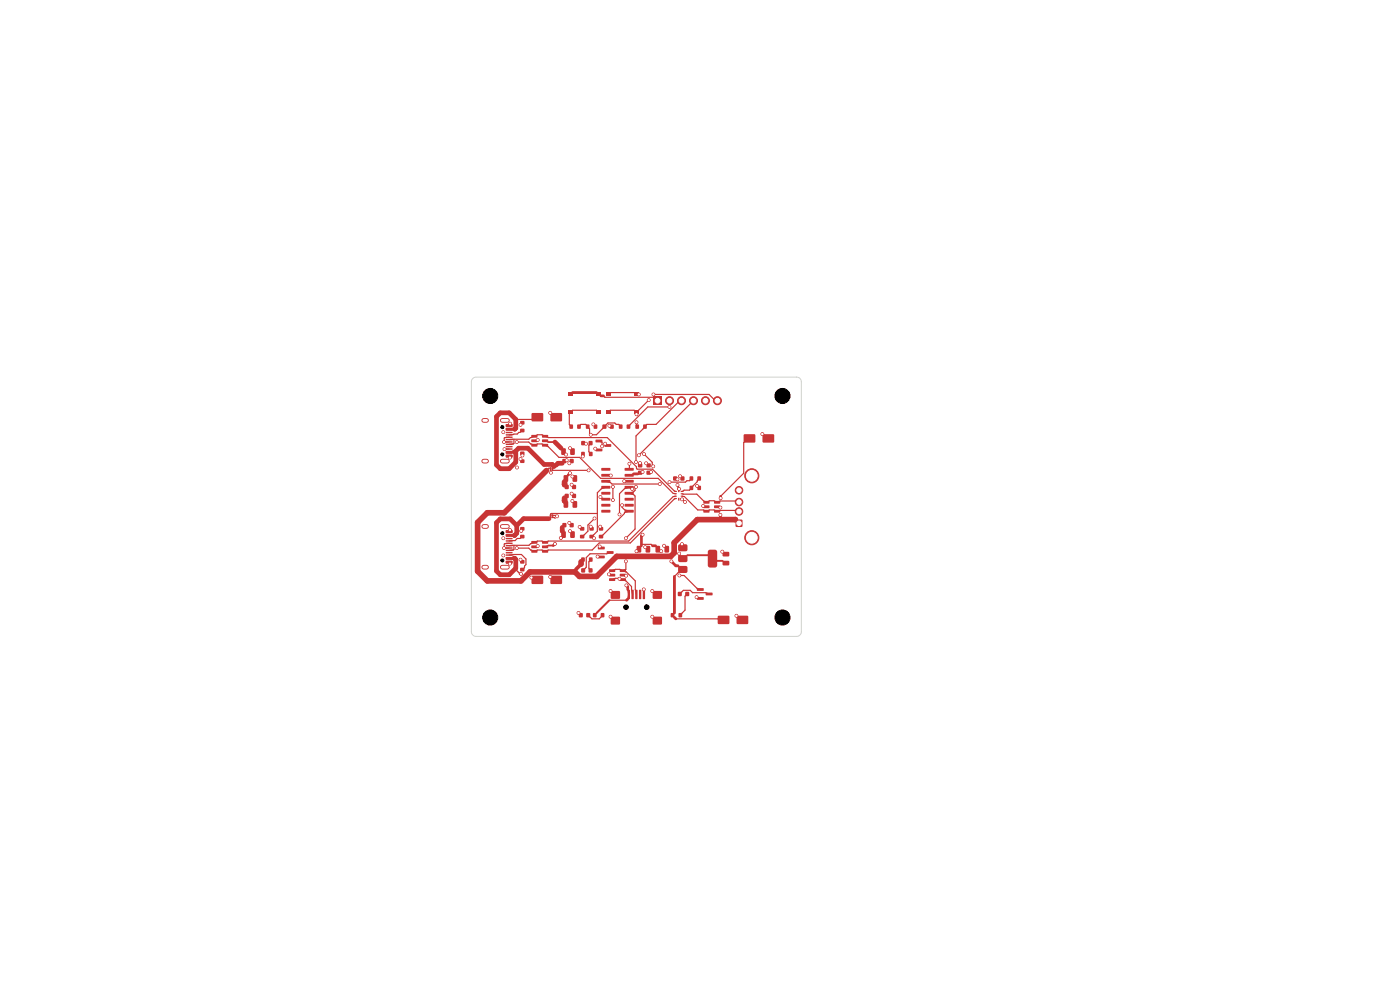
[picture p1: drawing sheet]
<svg xmlns="http://www.w3.org/2000/svg" width="297mm" height="210mm" viewBox="0 0 297 210" stroke-linecap="round" stroke-linejoin="round" font-family="sans-serif">
<g fill="#c83434" stroke="#c83434" stroke-width=".21">
<circle cx="116.8" cy="99.3" r=".11"/>
<circle cx="117.2" cy="99.3" r=".11"/>
<circle cx="116.8" cy="99.7" r=".11"/>
<circle cx="117.2" cy="99.7" r=".11"/>
</g>
<g fill="#c83434">
<path d="M119.1 95.1h.7l.2 .1 .1 1.1-.2 .2h-.6l-.2-.1z"/>
<path d="M121 95.1h.7l.2 .1 .1 1.1-.2 .2h-.6l-.2-.1z"/>
<path d="M143.9 115.6l.3-.1h1.5l.2 .3-.1 1-.3 .2-1.5-.1-.1-.3z"/>
<path d="M143.9 117.9l.3-.1h1.5l.2 .3-.1 1-.3 .2-1.5-.1-.1-.3z"/>
<path d="M150.3 116.7l.2-.1h1.1l.5 .3v3l-.2 .4-1.4 .1-.3-.3-.1-3z"/>
<path d="M143.9 120.2l.3-.1h1.5l.2 .3-.1 1-.3 .2-1.5-.1-.1-.3z"/>
<path d="M142.8 101.1h.8v.8h-.8z"/>
<path d="M144.4 101.1h.8v.8h-.8z"/>
<path d="M124.3 90.1h.7v.8h-.7z"/>
<path d="M126 90.1h.7v.8h-.7z"/>
<path d="M131.3 90.1h.7v.8h-.7z"/>
<path d="M133 90.1h.7v.8h-.7z"/>
<path d="M110.4 97.5h.8v.7h-.8z"/>
<path d="M110.4 95.8h.8v.7h-.8z"/>
<path d="M147.9 124.8h1.3l.1 .5h-1.4z"/>
<path d="M147.9 126.7h1.3l.1 .5h-1.4z"/>
<path d="M149.7 125.7h1.4l.1 .5-1.4 .1z"/>
<path d="M156.1 110.3h1.4v1.4h-1.4z"/>
</g>
<g fill="#c83434" stroke="#c83434" stroke-width=".21">
<circle cx="156.8" cy="108.5" r=".8"/>
<circle cx="156.8" cy="106.5" r=".8"/>
<circle cx="156.8" cy="104" r=".8"/>
<circle cx="159.5" cy="114.1" r="1.5"/>
<circle cx="159.5" cy="100.9" r="1.5"/>
</g>
<g fill="#c83434">
<path d="M135.1 115.8h.7l.2 .1v1.1l-.1 .2h-.6l-.2-.1z"/>
<path d="M137 115.8h.7l.2 .1v1.1l-.1 .2h-.6l-.2-.1z"/>
<path d="M119.1 112.7h.7l.2 .1 .1 1.1-.2 .2h-.6l-.2-.1z"/>
<path d="M121 112.7h.7l.2 .1 .1 1.1-.2 .2h-.6l-.2-.1z"/>
<path d="M135.4 99.9h.8v.8h-.8z"/>
<path d="M135.4 98.3h.8v.8h-.8z"/>
<path d="M123.3 118.3h.7v.8h-.7z"/>
<path d="M125 118.3h.7v.8h-.7z"/>
<path d="M146.3 103.1h.7v.8h-.7z"/>
<path d="M148 103.1h.7v.8h-.7z"/>
<path d="M139.1 115.8h.7l.2 .1 .1 1.1-.2 .2h-.6l-.2-.1z"/>
<path d="M141 115.8h.7l.2 .1 .1 1.1-.2 .2h-.6l-.2-.1z"/>
<path d="M146.3 101.1h.7v.8h-.7z"/>
<path d="M148 101.1h.7v.8h-.7z"/>
<path d="M149.2 106.3h1.2l.1 .5h-1.2z"/>
<path d="M149.2 107.2h1.2l.1 .5-1.2 .1z"/>
<path d="M149.2 108.2h1.2l.1 .5h-1.2z"/>
<path d="M151.5 108.2h1.2l.1 .5h-1.2z"/>
<path d="M151.5 107.2h1.2l.1 .5-1.2 .1z"/>
<path d="M151.5 106.3h1.2l.1 .5h-1.2z"/>
<path d="M107.3 90h1.3l.1 .5h-1.3z"/>
<path d="M107.3 90.8h1.3l.1 .5h-1.3z"/>
<path d="M107.3 92.1h1.4v.2l-1.3 .1z"/>
<path d="M107.3 93.1h1.4v.2l-1.3 .1z"/>
<path d="M107.3 93.6h1.4v.2l-1.3 .1z"/>
<path d="M107.3 94.6h1.4v.2l-1.3 .1z"/>
<path d="M107.3 95.7h1.3l.1 .5h-1.3z"/>
<path d="M107.3 96.5h1.3l.1 .5h-1.3z"/>
<path d="M107.3 95.1h1.4v.2l-1.3 .1z"/>
<path d="M107.3 94.1h1.4v.2l-1.3 .1z"/>
<path d="M107.3 92.6h1.4v.2l-1.3 .1z"/>
<path d="M107.3 91.6h1.4v.2l-1.3 .1z"/>
</g>
<path d="M102.6 89.2h.6M102.6 97.8h.6M106.6 89.2h1.1M106.6 97.8h1.1" fill="none" stroke="#c83434" stroke-width="1"/>
<path d="M138.6 84.2h1.7v1.7h-1.7z" fill="#c83434"/>
<g fill="#c83434" stroke="#c83434" stroke-width=".21">
<circle cx="142" cy="85" r=".85"/>
<circle cx="144.6" cy="85" r=".85"/>
<circle cx="147.1" cy="85" r=".85"/>
<circle cx="149.7" cy="85" r=".85"/>
<circle cx="152.2" cy="85" r=".85"/>
</g>
<g fill="#c83434">
<path d="M112.8 122.2h2.4v1.6h-2.4z"/>
<path d="M116.8 122.2h2.4v1.6h-2.4z"/>
<path d="M123.3 95.9h.7v.8h-.7z"/>
<path d="M125 95.9h.7v.8h-.7z"/>
</g>
<g fill="#c83434" stroke="#c83434" stroke-width=".21">
<circle cx="117.2" cy="109.7" r=".11"/>
<circle cx="116.8" cy="109.7" r=".11"/>
<circle cx="117.2" cy="109.3" r=".11"/>
<circle cx="116.8" cy="109.3" r=".11"/>
</g>
<g fill="#c83434">
<path d="M107.3 112.5h1.3l.1 .5h-1.3z"/>
<path d="M107.3 113.3h1.3l.1 .5h-1.3z"/>
<path d="M107.3 114.6h1.4v.2l-1.3 .1z"/>
<path d="M107.3 115.6h1.4v.2l-1.3 .1z"/>
<path d="M107.3 116.1h1.4v.2l-1.3 .1z"/>
<path d="M107.3 117.1h1.4v.2l-1.3 .1z"/>
<path d="M107.3 118.2h1.3l.1 .5h-1.3z"/>
<path d="M107.3 119h1.3l.1 .5h-1.3z"/>
<path d="M107.3 117.6h1.4v.2l-1.3 .1z"/>
<path d="M107.3 116.6h1.4v.2l-1.3 .1z"/>
<path d="M107.3 115.1h1.4v.2l-1.3 .1z"/>
<path d="M107.3 114.1h1.4v.2l-1.3 .1z"/>
</g>
<path d="M102.6 111.7h.6M106.6 111.7h1.1M102.6 120.3h.6M106.6 120.3h1.1" fill="none" stroke="#c83434" stroke-width="1"/>
<g fill="#c83434">
<path d="M112.7 114.8h1.2l.1 .5h-1.2z"/>
<path d="M112.7 115.7h1.2l.1 .5-1.2 .1z"/>
<path d="M112.7 116.7h1.2l.1 .5h-1.2z"/>
<path d="M115 116.7h1.2l.1 .5h-1.2z"/>
<path d="M115 115.7h1.2l.1 .5-1.2 .1z"/>
<path d="M115 114.8h1.2l.1 .5h-1.2z"/>
<path d="M125.8 130.1h.7v.8h-.7z"/>
<path d="M127.5 130.1h.7v.8h-.7z"/>
<path d="M119.3 111h.8v.8h-.8z"/>
<path d="M120.9 111h.8v.8h-.8z"/>
<path d="M152.3 130.7h2.4v1.6h-2.4z"/>
<path d="M156.3 130.7h2.4v1.6h-2.4z"/>
<path d="M133.2 125.1l.4 .1v1.8l-.1 .1-.3-.1z"/>
<path d="M134 125.1l.4 .1v1.8l-.1 .1-.4-.1z"/>
<path d="M134.8 125.1l.4 .1v1.8l-.1 .1-.4-.1z"/>
<path d="M135.6 125.1l.4 .1v1.8l-.1 .1-.4-.1z"/>
<path d="M136.4 125.1l.4 .1v1.8l-.1 .1-.4-.1z"/>
<path d="M129.6 125.4h1.9v1.6h-1.9z"/>
<path d="M129.6 130.9h1.9v1.5h-1.9z"/>
<path d="M138.5 125.4h1.9v1.6h-1.9z"/>
<path d="M138.5 130.9h1.9v1.5h-1.9z"/>
<path d="M125.1 113.5h.8v.7h-.8z"/>
<path d="M125.1 111.8h.8v.7h-.8z"/>
<path d="M112.7 92.3h1.2l.1 .5h-1.2z"/>
<path d="M112.7 93.2h1.2l.1 .5-1.2 .1z"/>
<path d="M112.7 94.2h1.2l.1 .5h-1.2z"/>
<path d="M115 94.2h1.2l.1 .5h-1.2z"/>
<path d="M115 93.2h1.2l.1 .5-1.2 .1z"/>
<path d="M115 92.3h1.2l.1 .5h-1.2z"/>
<path d="M120.8 90.1h.7v.8h-.7z"/>
<path d="M122.5 90.1h.7v.8h-.7z"/>
<path d="M123.3 120.6h.8v.8h-.8z"/>
<path d="M124.9 120.6h.8v.8h-.8z"/>
<path d="M126.4 93.3h1.3l.1 .5h-1.4z"/>
<path d="M126.4 95.2h1.3l.1 .5h-1.4z"/>
<path d="M128.2 94.2h1.4l.1 .5-1.4 .1z"/>
<path d="M157.8 92.2h2.4v1.6h-2.4z"/>
<path d="M161.8 92.2h2.4v1.6h-2.4z"/>
<path d="M127.6 99.3h1.8l.1 .5h-1.9z"/>
<path d="M127.6 100.6l1.8-.1 .1 .5-1.9 .1z"/>
<path d="M127.6 101.8h1.8l.1 .5-1.9 .1z"/>
<path d="M127.6 103.1h1.8l.1 .5-1.9 .1z"/>
<path d="M127.6 104.4l1.8-.1 .1 .5-1.9 .1z"/>
<path d="M127.6 105.6h1.8l.1 .5-1.9 .1z"/>
<path d="M127.6 106.9h1.8l.1 .5-1.9 .1z"/>
<path d="M127.6 108.2h1.8l.1 .5h-1.9z"/>
<path d="M132.5 108.2h1.9v.5h-1.8z"/>
<path d="M132.5 106.9h1.9v.5l-1.8 .1z"/>
<path d="M132.5 105.6h1.9v.5l-1.8 .1z"/>
<path d="M132.5 104.4l1.9-.1v.5l-1.8 .1z"/>
<path d="M132.5 103.1h1.9v.5l-1.8 .1z"/>
<path d="M132.5 101.8h1.9v.5l-1.8 .1z"/>
<path d="M132.5 100.6l1.9-.1v.5l-1.8 .1z"/>
<path d="M132.5 99.3h1.9v.5h-1.8z"/>
<path d="M123.1 113.5h.8v.7h-.8z"/>
<path d="M123.1 111.8h.8v.7h-.8z"/>
<path d="M119.3 97.4h.8v.8h-.8z"/>
<path d="M120.9 97.4h.8v.8h-.8z"/>
<path d="M110.4 113.5h.8v.7h-.8z"/>
<path d="M110.4 111.8h.8v.7h-.8z"/>
<path d="M110.4 120.5h.8v.7h-.8z"/>
<path d="M110.4 118.8h.8v.7h-.8z"/>
<path d="M123.3 93.6h.8v.8h-.8z"/>
<path d="M124.9 93.6h.8v.8h-.8z"/>
<path d="M122.8 130.1h.8v.8h-.8z"/>
<path d="M124.4 130.1h.8v.8h-.8z"/>
<path d="M143.1 104.1h.5v.2l-.5 .1z"/>
<path d="M143.1 104.7h.5v.1h-.5z"/>
<path d="M143.1 105.2h.5v.1h-.5z"/>
<path d="M143.1 105.6h.5v.2l-.5 .1z"/>
<path d="M143.9 105.6h.2v.6h-.2z"/>
<path d="M144.4 105.6h.5v.2l-.5 .1z"/>
<path d="M144.4 105.2h.5v.1h-.5z"/>
<path d="M144.4 104.7h.5v.1h-.5z"/>
<path d="M144.4 104.1h.5v.2l-.5 .1z"/>
<path d="M143.9 103.8h.2v.6h-.2z"/>
<path d="M153.3 119h1.3l.1 .2v.6l-.2 .2-1.1-.1-.1-.2z"/>
<path d="M153.3 117.1h1.3l.1 .2v.6l-.2 .2-1.1-.1-.1-.2z"/>
<path d="M127.1 113.5h.8v.7h-.8z"/>
<path d="M127.1 111.8h.8v.7h-.8z"/>
<path d="M137.2 99.9h.8v.8h-.8z"/>
<path d="M137.2 98.3h.8v.8h-.8z"/>
<path d="M143.8 125.6h.8v.8h-.8z"/>
<path d="M145.4 125.6h.8v.8h-.8z"/>
<path d="M128.5 83.3h1v.7h-1z"/>
<path d="M134.5 83.3h1v.7h-1z"/>
<path d="M128.5 87h1v.8h-1z"/>
<path d="M134.5 87h1v.8h-1z"/>
<path d="M119.8 104.8h.8v.8h-.8z"/>
<path d="M121.4 104.8h.8v.8h-.8z"/>
<path d="M142.3 130.1h.7v.8h-.7z"/>
<path d="M144 130.1h.7v.8h-.7z"/>
<path d="M119.6 106.3h.7l.2 .1v1.1l-.1 .2h-.6l-.2-.1z"/>
<path d="M121.5 106.3h.7l.2 .1v1.1l-.1 .2h-.6l-.2-.1z"/>
<path d="M119.8 102.9h.8v.8h-.8z"/>
<path d="M121.4 102.9h.8v.8h-.8z"/>
<path d="M126.9 116h1.3l.1 .5h-1.4z"/>
<path d="M126.9 117.9h1.3l.1 .5h-1.4z"/>
<path d="M128.7 116.9h1.4l.1 .5-1.4 .1z"/>
<path d="M112.8 87.7h2.4v1.6h-2.4z"/>
<path d="M116.8 87.7h2.4v1.6h-2.4z"/>
<path d="M119.6 100.8h.7l.2 .1v1.1l-.1 .2h-.6l-.2-.1z"/>
<path d="M121.5 100.8h.7l.2 .1v1.1l-.1 .2h-.6l-.2-.1z"/>
<path d="M120.5 83.3h1v.7h-1z"/>
<path d="M126.5 83.3h1v.7h-1z"/>
<path d="M120.5 87h1v.8h-1z"/>
<path d="M126.5 87h1v.8h-1z"/>
<path d="M134.8 90.1h.7v.8h-.7z"/>
<path d="M136.5 90.1h.7v.8h-.7z"/>
<path d="M129.2 120.8h1.2l.1 .5h-1.2z"/>
<path d="M129.2 121.7h1.2l.1 .5-1.2 .1z"/>
<path d="M129.2 122.7h1.2l.1 .5h-1.2z"/>
<path d="M131.5 122.7h1.2l.1 .5h-1.2z"/>
<path d="M131.5 121.7h1.2l.1 .5-1.2 .1z"/>
<path d="M131.5 120.8h1.2l.1 .5h-1.2z"/>
<path d="M110.4 91h.8v.7h-.8z"/>
<path d="M110.4 89.3h.8v.7h-.8z"/>
<path d="M127.8 90.1h.8v.8h-.8z"/>
<path d="M129.4 90.1h.8v.8h-.8z"/>
</g>
<g fill="#c83434" stroke="#c83434" stroke-width=".21">
<circle cx="152.9" cy="105.7" r=".3"/>
<circle cx="152.8" cy="109.2" r=".3"/>
<circle cx="120.9" cy="100.4" r=".3"/>
<circle cx="152.8" cy="107.7" r=".3"/>
<circle cx="123.6" cy="96.8" r=".3"/>
<circle cx="120.2" cy="97.6" r=".3"/>
<circle cx="120.1" cy="96.4" r=".3"/>
<circle cx="108.2" cy="97.1" r=".3"/>
<circle cx="110.8" cy="96.6" r=".3"/>
<circle cx="132.4" cy="102.1" r=".3"/>
<circle cx="106.8" cy="114.2" r=".3"/>
<circle cx="121.4" cy="106.3" r=".3"/>
<circle cx="108.2" cy="89.9" r=".3"/>
<circle cx="125.3" cy="111.7" r=".3"/>
<circle cx="156.2" cy="130.6" r=".3"/>
<circle cx="136.6" cy="125" r=".3"/>
<circle cx="108.2" cy="112.4" r=".3"/>
<circle cx="147.9" cy="103.1" r=".3"/>
<circle cx="140.9" cy="115.8" r=".3"/>
<circle cx="129.3" cy="90.3" r=".3"/>
<circle cx="118.2" cy="109.5" r=".3"/>
<circle cx="127.3" cy="111.7" r=".3"/>
<circle cx="121.3" cy="102.8" r=".3"/>
<circle cx="126.8" cy="118.1" r=".3"/>
<circle cx="106.8" cy="117.8" r=".3"/>
<circle cx="110.6" cy="112.6" r=".3"/>
<circle cx="147.8" cy="126.7" r=".3"/>
<circle cx="108.2" cy="119.6" r=".3"/>
<circle cx="116.7" cy="122.4" r=".3"/>
<circle cx="120.8" cy="110.9" r=".3"/>
<circle cx="110.4" cy="90.1" r=".3"/>
<circle cx="129.5" cy="125.4" r=".3"/>
<circle cx="122.7" cy="130" r=".3"/>
<circle cx="138.4" cy="130.8" r=".3"/>
<circle cx="138.4" cy="125.4" r=".3"/>
<circle cx="120.9" cy="95.1" r=".3"/>
<circle cx="109.7" cy="99.2" r=".3"/>
<circle cx="116.9" cy="100.3" r=".3"/>
<circle cx="129.2" cy="121.8" r=".3"/>
<circle cx="144.3" cy="101" r=".3"/>
<circle cx="135.8" cy="98.2" r=".3"/>
<circle cx="161.7" cy="92.1" r=".3"/>
<circle cx="125.9" cy="90" r=".3"/>
<circle cx="149.2" cy="107.3" r=".3"/>
<circle cx="144.7" cy="105.9" r=".3"/>
<circle cx="126.3" cy="95.2" r=".3"/>
<circle cx="153.2" cy="117" r=".3"/>
<circle cx="145.3" cy="106.5" r=".3"/>
<circle cx="120.8" cy="98.3" r=".3"/>
<circle cx="144.7" cy="115.4" r=".3"/>
<circle cx="116.7" cy="87.6" r=".3"/>
<circle cx="106.8" cy="91.7" r=".3"/>
<circle cx="120.9" cy="112.7" r=".3"/>
<circle cx="129.5" cy="130.8" r=".3"/>
<circle cx="136.9" cy="116.1" r=".3"/>
<circle cx="123" cy="111.8" r=".3"/>
<circle cx="114.1" cy="93.3" r=".3"/>
<circle cx="121.3" cy="104.7" r=".3"/>
<circle cx="114.1" cy="115.8" r=".3"/>
<circle cx="137.1" cy="98.3" r=".3"/>
<circle cx="110.4" cy="118.7" r=".3"/>
<circle cx="121.4" cy="101.1" r=".3"/>
<circle cx="124.9" cy="99.8" r=".3"/>
<circle cx="132" cy="107.2" r=".3"/>
<circle cx="127.7" cy="94.7" r=".3"/>
<circle cx="143.7" cy="102.9" r=".3"/>
<circle cx="144.1" cy="117.4" r=".3"/>
<circle cx="144.1" cy="103.7" r=".3"/>
<circle cx="143.7" cy="101.7" r=".3"/>
<circle cx="135" cy="116.9" r=".3"/>
<circle cx="142.4" cy="119.1" r=".3"/>
<circle cx="136.3" cy="100.1" r=".3"/>
<circle cx="136.3" cy="113.4" r=".3"/>
<circle cx="140.3" cy="116.9" r=".3"/>
<circle cx="132.9" cy="124.2" r=".3"/>
<circle cx="132.8" cy="122.1" r=".3"/>
<circle cx="127.4" cy="105.4" r=".3"/>
<circle cx="125.3" cy="92.2" r=".3"/>
<circle cx="142" cy="86.3" r=".3"/>
<circle cx="110.4" cy="97.4" r=".3"/>
<circle cx="107" cy="95.3" r=".3"/>
<circle cx="126.1" cy="110" r=".3"/>
<circle cx="144.1" cy="122.1" r=".3"/>
<circle cx="130" cy="106.1" r=".3"/>
<circle cx="129.6" cy="100.9" r=".3"/>
<circle cx="130" cy="103.3" r=".3"/>
<circle cx="119" cy="114.1" r=".3"/>
<circle cx="110.5" cy="121.7" r=".3"/>
<circle cx="112.7" cy="122.5" r=".3"/>
<circle cx="117.7" cy="115.4" r=".3"/>
<circle cx="140" cy="102.7" r=".3"/>
<circle cx="142" cy="102.3" r=".3"/>
<circle cx="109.6" cy="93.8" r=".3"/>
<circle cx="106.9" cy="93.8" r=".3"/>
<circle cx="134.9" cy="103.3" r=".3"/>
<circle cx="134.9" cy="98" r=".3"/>
<circle cx="132.8" cy="114.2" r=".3"/>
<circle cx="132.8" cy="119.1" r=".3"/>
<circle cx="134.1" cy="103.7" r=".3"/>
<circle cx="131.4" cy="109.1" r=".3"/>
<circle cx="135.5" cy="96.6" r=".3"/>
<circle cx="131.4" cy="122.8" r=".3"/>
<circle cx="135" cy="89.6" r=".3"/>
<circle cx="135" cy="87.9" r=".3"/>
<circle cx="137.6" cy="84.9" r=".3"/>
<circle cx="138.6" cy="83.7" r=".3"/>
<circle cx="127.2" cy="115.9" r=".3"/>
<circle cx="126" cy="114.2" r=".3"/>
<circle cx="109.6" cy="116.3" r=".3"/>
<circle cx="106.9" cy="116.3" r=".3"/>
<circle cx="124.3" cy="94.1" r=".3"/>
<circle cx="128.4" cy="94.1" r=".3"/>
<circle cx="138.6" cy="98.9" r=".3"/>
<circle cx="136.6" cy="96.3" r=".3"/>
<circle cx="133.5" cy="98.4" r=".3"/>
<circle cx="135.5" cy="83.7" r=".3"/>
<circle cx="138.1" cy="100.1" r=".3"/>
</g>
<g fill="none" stroke="#c83434" stroke-width=".58">
<path d="M108.7 91h.5M108.7 95.9h.5M120 96.4h.1M120.2 97.6h.1M127.5 84h.5M117.7 115.4l-.3 .3M120.9 100.4l-.4 .4M135 116.9h.1M136.3 100.1h.1M138.4 115.8h.7M140.1 116.9h.2M142.4 119.1l1 .9"/>
<path d="M152.8 107.7h.1M152.9 105.3v.4"/>
</g>
<path d="M115.9 99.8l-8.9 9h-3.6l-2.1 2v10.4l2.1 2h7.1l1.9-1.9h9.6l.9 1h3.7l4.2-4.3h11.5l.7-.7v-2.2l4.9-4.9h8.1M119.8 102.2v.6M119.8 105.7v.6M123.3 119.2v.5" fill="none" stroke="#c83434" stroke-width="1.2"/>
<g fill="none" stroke="#c83434" stroke-width=".25">
<path d="M108 96.8l.2 .3zM108 93.3l4.2-.1 .3-.4 1.5-.6h1l1.3 .6h12.5l6.2 6.2 .2 .5h3.2l4.6 4.6 .3 .2M108 95.3h-1M108 92.8h-.9l-.1 1M108 93.8h-1.1M108.2 89.9l-.2 .4M108.7 91l-.7 .1M108.7 95.9l-.7 .1M109 93.2v.9l-1 .2M109.6 93.8h2.6l.4 .4 .8 .3a2.69 2.69 0 0 1 2.9 .3l2.3 2.2h4.4l4.4 4.5h12.2l3.2 3.2 .5 .1M110.4 97.4l.4 .4M110.8 89.7l-.4 .4"/>
<path d="M110.8 96.2v.4M110.8 91.3l-1.1 .8-1.7 .2M114 88.5l-1.2 .5h-2.9M114.1 93.3l-.7 .2M115.6 93.5l.7 .3M116.7 99.3h-.3l-.5 .5M116.7 87.6l1.3 .9zM116.8 99.8l.1 .5M117.2 99.7l7.7 .1M117.3 99.2l-.1 .1M119 95.1l1 1.3M120.2 97.6l-.5 .2-.4 .5"/>
<path d="M120.9 95.1l.5 .7zM121.3 97.8l-.5 .5M121.5 83.3l-.5 .3M122.8 90.5l.4-.5h1.1l.8 1v1l.2 .2h1.2l2.5-2.5h1.4l.3 .3h.6l.4 .5M123.7 96.3l-.1 .5M123.7 94l.6 .1M125.3 94l-.4 .5v1.3l.4 .5M125.9 90l.4 .5M126.3 95.2l.8 .3M126.5 83.3l1 .7M127 87.4l-.5-.4h-5l-.7 .7v2.3l.4 .5M127.1 93.6l.6 .2v.9"/>
<path d="M128.3 84.3h10.3l.9 .7M128.4 94.1l.5 .4M129 87.4l.5-.4h5l.5 .4M129 83.6l.5-.3h5l.5 .3 .5 .1M129.3 90.3l.5 .2M133.5 98.4v1.2M135 87.4v.5M135 89.6l.2 .9M135.8 98.2v.5M136.6 96.3l1.8 1.8v.6l.2 .2M137.1 98.3l.5 .4M137.6 84.9l-2.6 2.5"/>
<path d="M138.6 83.7h11.8l1 1 .8 .3M142 86.3h-4.6l-4.1 4.2M144.6 85l-.8 .4-4.6 4.6h-2l-2.3 2.5v5.5M147.1 85l-11.6 11.6M159 93l-1.2 .9v6.5l-4.9 4.9M161.7 92.1l1.3 .9zM108 119.3l.2 .3zM108 113.6h.7M108 115.3h-.9l-.1 1M108 116.3h-1.1M108 117.8l2.6-.2 1 1v1.2l-.3 .3v.3l-.5 .4M108.2 112.4l-.2 .4z"/>
<path d="M108.7 118.4l-.7 .1M109 115.7v.9l-1 .2M110.4 118.7l.4 .5M110.8 112.2l-.2 .4M110.8 113.8l-.5 .4h-.6l-.4 .5-1.3 .1M114.1 115.8l-.7 .2M116.3 115.7l-.7 .3M116.8 109.7l-.1 .1M117.2 109.7l.1 .1M117.3 109.3h.7l.2 .2M117.6 109.8l.2 .2M119.3 112.7l.2 .7-.5 .7"/>
<path d="M119.7 111.4l-.4 .5M119.8 106.3l.3 .7M119.8 102.8l.4 .5M120.2 105.2l-.4 .5M120.5 100.8l-.7 1.4M120.8 110.9l.5 .5M120.9 112.7l.5 .7zM121.3 104.7l.5 .5M121.3 102.8l.5 .5M121.4 101.1l.6 .4zM121.4 106.3l.6 .7zM123 111.8l.5 .4"/>
<path d="M123.7 118.7l-.4 .5M125.3 111.7l.2 .5M125.3 118.7l-.4 .5v1.3l.4 .5M126.1 110l-1.4 1.4v1.3l-1.2 1.1M126.7 108.9h-9.8l-.1 .3M126.8 118.1l.8 .1M127.2 115.9l.4 .4M127.3 111.7l.2 .5M127.4 105.4l.2 .2 .9 .3M128.5 100.8l1.1 .1M128.5 102.1l1 .3 .3 .3h10.2M128.5 103.4l-.9 .3-.9 .8v8.2l-1.2 1.1 .5 .4"/>
<path d="M129.4 117.2l-.7 .3h-3.5l-.8 .8v2l-.7 .7M130 103.3v2.8M132 107.2v.4l.5 .5 1 .3-1 .3v.2l-5 4.9M132.4 102.1h1.1M132.8 119.1v1.7l-.7 .3M134.1 103.7l-.6-.3-1 .3-1.1 1v4.4M134.4 100.5l-.9 .3M134.9 103.3l-.2 .2v.5l-.3 .3-.9 .3 .9 .3 .3 .3v7l-1.9 2M136.1 115.5h2M136.1 115.8l-1 1.1M136.3 100.1l-1 .4M136.9 116.1l.5 .4"/>
<path d="M138.1 100.1l-.5 .2M139.1 115.8l.4 .7 .6 .4M140.9 115.8l.5 .7M143.2 101.5l.5 .2M143.3 105.3h-.5l-9.4 9.5h-17.1l-.7 .3a2.82 2.82 0 0 0-2.9 .2l-.5 .4-4.2 .1M143.3 105.8l-.3 .1-9.3 9.3h-6.6l-1.5 1.5h-9.3l-.7 .3-.6-.3h-1l-.6 .3-.8-.3-.4-.4h-2.6M143.9 103.8l.1 .3 .1-.3M144.1 117.8l.7 .7 1-.7M144.3 101l.5 .5M144.7 105.8l-.3 .1h.3M144.7 115.4l.1 .8zM144.7 104.8h3.1l1.4 1.4 .7 .4 .6-.4h1l.6 .4 .7-.3h3.2l.8 .2"/>
<path d="M144.7 105.3h.5l2.8 2.9h1.2l.7 .3 .6-.3h1l.6 .3 .7-.2h3.2l.8 .2M144.9 106.1l.4 .4M146.7 101.5l-.4 .5h-.6l-.3 .3h-3.4M147.9 103.1l.4 .4M148.3 101.5l-.4 .7-1.6 1.8h-1.2l-.4 .3M149.2 107.3l.7 .2zM150.2 117.8l.9 .7 1 .5M152.1 107.5l.7 .2M153.2 117l.8 .6M153.3 119l.7 .5M156 110.2l.8 .8M112.8 122.5l1.2 .5"/>
<path d="M116.7 122.4l1.3 .6zM122.7 130l.5 .5M124.8 130.5l.8 .8h1.5l.7-.8M126.6 130l-.4 .5M129.2 121.8l.7 .2zM129.3 127.3h3.6M129.5 130.8l1 .9zM129.5 125.4l1 .8zM129.9 121.1l.6-.3h1l.6 .3M131.4 122.8a3.6 3.6 0 0 1 2.6 1.6l.2 1.7M131.4 122.7h-.9l-.6 .3M132.1 122l.7 .1"/>
<path d="M132.1 121.1l.8 .2 1.9 1.9v1.9l.2 1M133.2 125.1l.2 1-.2 1M136.6 125v1.1M138.4 125.4l1 .8M138.4 130.8l1 .9M143.1 130l-.4 .5 .4 .5M143.4 131.3h8.9l1.2 .2M143.8 120l1 .8-1.7 1.5M144.1 122.1h1l2.7 2.7 .8 .3M144.2 126l.8-.8h1.4l.5 .5h2.8l.7 .3M145.8 126l-.5 .5v2.9l-1 1.1M147.8 126.7l.8 .3"/>
<path d="M156.2 130.6l1.3 .9z"/>
</g>
<path d="M117.3 109.8h.3" fill="none" stroke="#c83434" stroke-width=".28"/>
<path d="M123.3 119.7l-1.1 1.1" fill="none" stroke="#c83434" stroke-width=".78"/>
<path d="M123.6 96.8h.1M136.3 113.4l-.2 .3v2.1M110.3 121.7h.2M112.7 122.5h.1M132.8 122.1h.1M132.9 124.2l.3 .3v.6" fill="none" stroke="#c83434" stroke-width=".57"/>
<path d="M152.8 109.2v.5" fill="none" stroke="#c83434" stroke-width=".59"/>
<path d="M109.2 95.9h.1M109.2 91h.1M109.2 91l.2-.2v-1.8l-1.4-1.4h-1.9l-.8 .8v10.2l.8 .8h1.9l1.4-1.4v-1.9l-.2-.2M109.2 95.9l.8-.8h2l3.4 3.4h1.8l.3 .5M117.7 93.8l1.3 1.3M119.3 98.3h-.9l-.4 .4M109.6 111.5l-1.4-1.4h-2.1l-.8 .8v10.2l.8 .8h1.9l1.4-1.4v-1.8l-.3-.3M109.6 111.5v1.6l-.5 .5M116.5 110h-5.4l-1.5 1.5M119.3 111.9v.8" fill="none" stroke="#c83434" stroke-width="1"/>
<path d="M116.3 93.8h1.4M117.5 99l-.2 .2M116.3 115.7h1.1M116.7 109.8l-.2 .2" fill="none" stroke="#c83434" stroke-width=".38"/>
<path d="M108.8 91h.4M108.8 95.9h.4M121.5 83.3h5M134.4 100.5h.9M133.2 127.1l-.3 .2M143.1 122.3v7.7M143.1 131l.3 .3M143.4 120h.4" fill="none" stroke="#c83434" stroke-width=".6"/>
<path d="M143.7 101.7h.1M143.7 102.9l.2 .1v.8M144.1 103.7v.1M144.1 117.4v.4M145.8 117.8h4.4M152.1 119h1.2" fill="none" stroke="#c83434" stroke-width=".4"/>
<path d="M128 84l.3 .3M138.1 115.5l.3 .3M109.6 121l.7 .7" fill="none" stroke="#c83434" stroke-width=".29"/>
<path d="M129.3 127.3l-2.7 2.7" fill="none" stroke="#c83434" stroke-width=".43"/>
<path d="M108.7 118.4h.4M108.7 113.6h.4M119 114.1h.1" fill="none" stroke="#c83434" stroke-width=".68"/>
<path d="M108.8 113.6h.3M108.8 118.4h.3" fill="none" stroke="#c83434" stroke-width=".7"/>
<path d="M100.3 80.3l.7-.3h68a1 1 0 0 1 1 1v53a1 1 0 0 1-1 1h-68a1 1 0 0 1-1-1v-53z" fill="none" stroke="#d0d2cd" stroke-width=".21"/>
<g fill="#fff" stroke="#fff" stroke-width=".21">
<circle cx="152.9" cy="105.7" r=".15"/>
<circle cx="152.8" cy="109.2" r=".15"/>
<circle cx="120.9" cy="100.4" r=".15"/>
<circle cx="152.8" cy="107.7" r=".15"/>
<circle cx="123.6" cy="96.8" r=".15"/>
<circle cx="120.2" cy="97.6" r=".15"/>
<circle cx="120.1" cy="96.4" r=".15"/>
<circle cx="108.2" cy="97.1" r=".15"/>
<circle cx="110.8" cy="96.6" r=".15"/>
<circle cx="132.4" cy="102.1" r=".15"/>
<circle cx="106.8" cy="114.2" r=".15"/>
<circle cx="121.4" cy="106.3" r=".15"/>
<circle cx="108.2" cy="89.9" r=".15"/>
<circle cx="125.3" cy="111.7" r=".15"/>
<circle cx="156.2" cy="130.6" r=".15"/>
<circle cx="136.6" cy="125" r=".15"/>
<circle cx="108.2" cy="112.4" r=".15"/>
<circle cx="147.9" cy="103.1" r=".15"/>
<circle cx="140.9" cy="115.8" r=".15"/>
<circle cx="129.3" cy="90.3" r=".15"/>
<circle cx="118.2" cy="109.5" r=".15"/>
<circle cx="127.3" cy="111.7" r=".15"/>
<circle cx="121.3" cy="102.8" r=".15"/>
<circle cx="126.8" cy="118.1" r=".15"/>
<circle cx="106.8" cy="117.8" r=".15"/>
<circle cx="110.6" cy="112.6" r=".15"/>
<circle cx="147.8" cy="126.7" r=".15"/>
<circle cx="108.2" cy="119.6" r=".15"/>
<circle cx="116.7" cy="122.4" r=".15"/>
<circle cx="120.8" cy="110.9" r=".15"/>
<circle cx="110.4" cy="90.1" r=".15"/>
<circle cx="129.5" cy="125.4" r=".15"/>
<circle cx="122.7" cy="130" r=".15"/>
<circle cx="138.4" cy="130.8" r=".15"/>
<circle cx="138.4" cy="125.4" r=".15"/>
<circle cx="120.9" cy="95.1" r=".15"/>
<circle cx="109.7" cy="99.2" r=".15"/>
<circle cx="116.9" cy="100.3" r=".15"/>
<circle cx="129.2" cy="121.8" r=".15"/>
<circle cx="144.3" cy="101" r=".15"/>
<circle cx="135.8" cy="98.2" r=".15"/>
<circle cx="161.7" cy="92.1" r=".15"/>
<circle cx="125.9" cy="90" r=".15"/>
<circle cx="149.2" cy="107.3" r=".15"/>
<circle cx="144.7" cy="105.9" r=".15"/>
<circle cx="126.3" cy="95.2" r=".15"/>
<circle cx="153.2" cy="117" r=".15"/>
<circle cx="145.3" cy="106.5" r=".15"/>
<circle cx="120.8" cy="98.3" r=".15"/>
<circle cx="144.7" cy="115.4" r=".15"/>
<circle cx="116.7" cy="87.6" r=".15"/>
<circle cx="106.8" cy="91.7" r=".15"/>
<circle cx="120.9" cy="112.7" r=".15"/>
<circle cx="129.5" cy="130.8" r=".15"/>
<circle cx="136.9" cy="116.1" r=".15"/>
<circle cx="123" cy="111.8" r=".15"/>
<circle cx="114.1" cy="93.3" r=".15"/>
<circle cx="121.3" cy="104.7" r=".15"/>
<circle cx="114.1" cy="115.8" r=".15"/>
<circle cx="137.1" cy="98.3" r=".15"/>
<circle cx="110.4" cy="118.7" r=".15"/>
<circle cx="121.4" cy="101.1" r=".15"/>
<circle cx="124.9" cy="99.8" r=".15"/>
<circle cx="132" cy="107.2" r=".15"/>
<circle cx="127.7" cy="94.7" r=".15"/>
<circle cx="143.7" cy="102.9" r=".15"/>
<circle cx="144.1" cy="117.4" r=".15"/>
<circle cx="144.1" cy="103.7" r=".15"/>
<circle cx="143.7" cy="101.7" r=".15"/>
<circle cx="135" cy="116.9" r=".15"/>
<circle cx="142.4" cy="119.1" r=".15"/>
<circle cx="136.3" cy="100.1" r=".15"/>
<circle cx="136.3" cy="113.4" r=".15"/>
<circle cx="140.3" cy="116.9" r=".15"/>
<circle cx="132.9" cy="124.2" r=".15"/>
<circle cx="132.8" cy="122.1" r=".15"/>
<circle cx="127.4" cy="105.4" r=".15"/>
<circle cx="125.3" cy="92.2" r=".15"/>
<circle cx="142" cy="86.3" r=".15"/>
<circle cx="110.4" cy="97.4" r=".15"/>
<circle cx="107" cy="95.3" r=".15"/>
<circle cx="126.1" cy="110" r=".15"/>
<circle cx="144.1" cy="122.1" r=".15"/>
<circle cx="130" cy="106.1" r=".15"/>
<circle cx="129.6" cy="100.9" r=".15"/>
<circle cx="130" cy="103.3" r=".15"/>
<circle cx="119" cy="114.1" r=".15"/>
<circle cx="110.5" cy="121.7" r=".15"/>
<circle cx="112.7" cy="122.5" r=".15"/>
<circle cx="117.7" cy="115.4" r=".15"/>
<circle cx="140" cy="102.7" r=".15"/>
<circle cx="142" cy="102.3" r=".15"/>
<circle cx="109.6" cy="93.8" r=".15"/>
<circle cx="106.9" cy="93.8" r=".15"/>
<circle cx="134.9" cy="103.3" r=".15"/>
<circle cx="134.9" cy="98" r=".15"/>
<circle cx="132.8" cy="114.2" r=".15"/>
<circle cx="132.8" cy="119.1" r=".15"/>
<circle cx="134.1" cy="103.7" r=".15"/>
<circle cx="131.4" cy="109.1" r=".15"/>
<circle cx="135.5" cy="96.6" r=".15"/>
<circle cx="131.4" cy="122.8" r=".15"/>
<circle cx="135" cy="89.6" r=".15"/>
<circle cx="135" cy="87.9" r=".15"/>
<circle cx="137.6" cy="84.9" r=".15"/>
<circle cx="138.6" cy="83.7" r=".15"/>
<circle cx="127.2" cy="115.9" r=".15"/>
<circle cx="126" cy="114.2" r=".15"/>
<circle cx="109.6" cy="116.3" r=".15"/>
<circle cx="106.9" cy="116.3" r=".15"/>
<circle cx="124.3" cy="94.1" r=".15"/>
<circle cx="128.4" cy="94.1" r=".15"/>
<circle cx="138.6" cy="98.9" r=".15"/>
<circle cx="136.6" cy="96.3" r=".15"/>
<circle cx="133.5" cy="98.4" r=".15"/>
<circle cx="135.5" cy="83.7" r=".15"/>
<circle cx="138.1" cy="100.1" r=".15"/>
<circle cx="156.8" cy="111" r=".47"/>
<circle cx="156.8" cy="108.5" r=".47"/>
<circle cx="156.8" cy="106.5" r=".47"/>
<circle cx="156.8" cy="104" r=".47"/>
<circle cx="159.5" cy="114.1" r="1.15"/>
<circle cx="159.5" cy="100.9" r="1.15"/>
<circle cx="139.5" cy="85" r=".5"/>
<circle cx="142" cy="85" r=".5"/>
<circle cx="144.6" cy="85" r=".5"/>
<circle cx="147.1" cy="85" r=".5"/>
<circle cx="149.7" cy="85" r=".5"/>
<circle cx="152.2" cy="85" r=".5"/>
</g>
<g fill="#000" stroke="#000" stroke-width=".21">
<circle cx="104" cy="84" r="1.6"/>
<circle cx="106.6" cy="90.6" r=".33"/>
<circle cx="106.6" cy="96.4" r=".33"/>
<circle cx="166" cy="84" r="1.6"/>
<circle cx="106.6" cy="118.9" r=".33"/>
<circle cx="106.6" cy="113.1" r=".33"/>
<circle cx="104" cy="131" r="1.6"/>
<circle cx="132.8" cy="128.8" r=".5"/>
<circle cx="137.2" cy="128.8" r=".5"/>
<circle cx="166" cy="131" r="1.6"/>
</g>
<path d="M102.6 89.2h.6M102.6 97.8h.6M106.6 89.2h1.1M106.6 97.8h1.1M102.6 111.7h.6M106.6 111.7h1.1M102.6 120.3h.6M106.6 120.3h1.1" fill="none" stroke="#fff" stroke-width=".6"/>
</svg>
